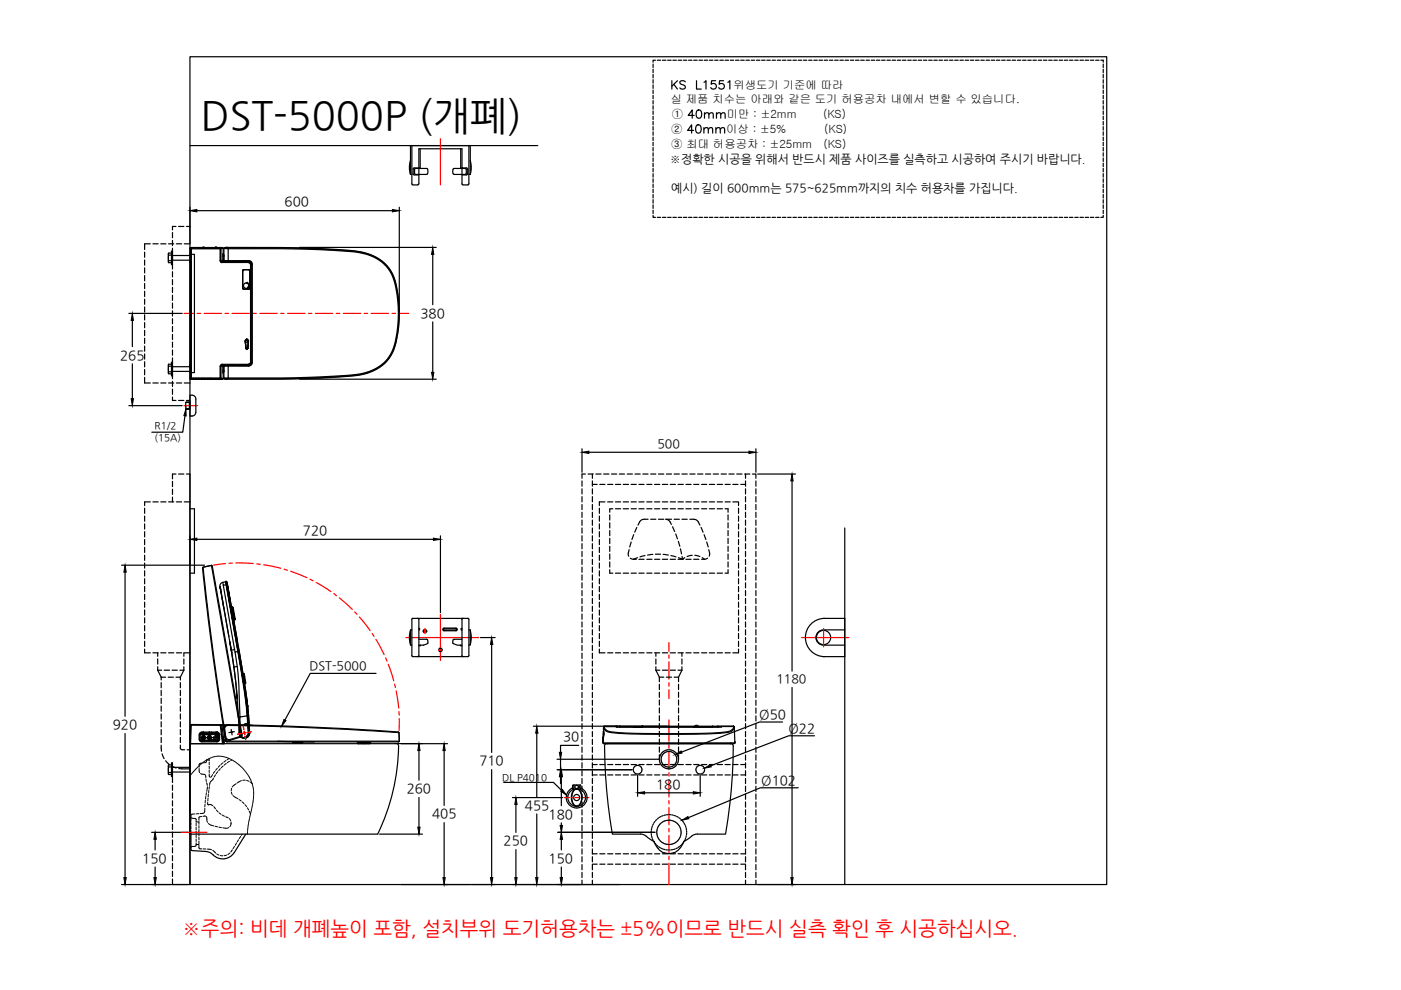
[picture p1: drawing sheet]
<svg xmlns="http://www.w3.org/2000/svg" width="297mm" height="210mm" viewBox="0 0 297 210" stroke-linecap="round" stroke-linejoin="round" font-family="sans-serif">
<defs><g id="words">
<text font-size="8.4" x="42.6" y="27.3">DST-5000P (개폐)</text>
<text font-size="4.2" fill="#f00" x="38.6" y="198.3">※주의: 비데 개폐높이 포함, 설치부위 도기허용차는 ±5%이므로 반드시 실측 확인 후 시공하십시오.</text>
<g font-size="2.8">
<text x="60.3" y="43.8">600</text>
<text x="89.1" y="67.4">380</text>
<text x="25.5" y="76.2">265</text>
<text x="64.2" y="113.4">720</text>
<text x="23.9" y="154.6">920</text>
<text x="161" y="152.5">Ø50</text>
<text x="167.2" y="155.4">Ø22</text>
<text x="119.4" y="157.1">30</text>
<text x="101.6" y="162.3">710</text>
<text x="139.1" y="167.2">180</text>
<text x="161.4" y="166.4">Ø102</text>
<text x="86.2" y="168.2">260</text>
<text x="91.6" y="173.5">405</text>
<text x="111.3" y="171.7">455</text>
<text x="116.3" y="173.6">180</text>
<text x="106.8" y="179.2">250</text>
<text x="30.2" y="182.9">150</text>
<text x="116.3" y="182.9">150</text>
</g>
<g font-size="2.6">
<text x="139.4" y="95">500</text>
<text x="65.6" y="142.1">DST-5000</text>
<text x="164.6" y="144.9">1180</text>
</g>
<g font-size="2.5">
<text x="142" y="34.6">※정확한 시공을 위해서 반드시 제품 사이즈를 실측하고 시공하여 주시기 바랍니다.</text>
<text x="142.3" y="40.7">예시) 길이 600mm는 575~625mm까지의 치수 허용차를 가집니다.</text>
</g>
<g font-size="2.4">
<text x="142.2" y="21.9">실 제품 치수는 아래와 같은 도기 허용공차 내에서 변할 수 있습니다.</text>
<text x="155.5" y="18.9">위생도기 기준에 따라</text>
<text x="142.3" y="28.2">②</text>
<text x="142.4" y="25.1">①</text>
<text x="154" y="28.2">이상 : ±5%</text>
<text x="154.1" y="25.1">미만 : ±2mm</text>
<text x="174.5" y="25.1">(KS)</text>
<text x="174.7" y="28.2">(KS)</text>
<text x="142.3" y="31.4">③ 최대 허용공차 : ±25mm</text>
<text x="174.6" y="31.4">(KS)</text>
</g>
<g font-size="2.1">
<text x="32.8" y="93.5">(15A)</text>
<text x="32.8" y="90.9">R1/2</text>
<text x="106.5" y="165.5">DL P4010</text>
</g>
</g></defs>
<!-- layer: 0 -->
<g fill="none" stroke="#000" stroke-width=".25">
<path d="M40.3 43.9v7.7M41.7 44.7h41.5M84.7 43.9v22.2M39.2 88.2l-.5 3.4h-6.5M40.3 154.7v17.7M140.1 159.9l-.1 .2M140.2 159.8l-.1 .1M140.3 159.6v.1M140.5 159.5l-.1 .1M140.7 159.3l-.1 .1M140.8 159.7l-.3 .3M140.9 159.2l-.1 .1"/>
<path d="M140.9 159.6l-.1 .1M141.1 159.1l-.2 .1M141.1 159.5l-.1 .1M141.3 159l-.2 .1M141.3 159.4l-.1 .1M141.5 159h-.2M141.6 159h.1M141.6 159.3l-.2 .1M141.8 159.3h-.2M141.8 159h.1M141.8 159.3h.2M142 159h.1"/>
<path d="M142.1 159.3l.1 .1M142.2 159h.2M142.3 159.4h.1M142.4 159.1h.2M142.5 159.5h.1M142.6 159.1l.2 .1M142.7 159.6h.1M142.8 159.2l.2 .1M142.9 159.7l.1 .1M143 159.3l.1 .2M143 159.8l.1 .2M143.2 159.5l.1 .1"/>
<path d="M143.3 159.6l.1 .2M143.5 159.8l.1 .1M134.3 163.2v.2M134.3 163v.1M134.3 163.4v.2M134.4 162.8l-.1 .1M134.4 163.6l.1 .2M134.5 163.8l.1 .1M134.7 162.4l-.3 .3M134.7 164h.1M134.9 164.1h.1M134.9 162.3l-.2 .1"/>
<path d="M135.1 162.3h-.2M135.1 164.1h.1M135.1 162.3h.2M135.4 162.3h.1M135.5 164.1h-.2M135.6 162.4h.1M135.7 164h-.2M135.8 162.5l.1 .1M135.8 176.8l.6 .2 .6 .3M135.8 163.9l-.1 .1M135.9 162.7l.1 .1M136 163.7l-.1 .1"/>
<path d="M136 162.8l.1 .2M136.1 163.5l-.1 .1M136.1 163.3v.1M136.1 163.1v.1M139.2 176.6l.1 .1M139.2 176.4v.1M139.3 176.2l-.1 .1M139.3 176.8v.2M139.3 177l.1 .2M139.3 175.9v.2M139.4 175.7l-.1 .2M139.4 177.3v.1"/>
<path d="M139.4 175.5v.1M139.4 177.5l.1 .1M139.5 175.3v.1M139.5 177.7l.1 .1M139.7 175.1l-.1 .1M139.7 177.8v.2M139.8 174.9l-.1 .2M139.8 178l.1 .1M139.8 161v.1M139.8 160.8v.1M139.8 161.2v.2M139.9 161.4v.2"/>
<path d="M139.9 160.6l-.1 .1M139.9 160.3v.2M139.9 161.6l.1 .2M139.9 174.8l-.1 .1M139.9 178.2l.1 .1M140 161.8l.1 .2M140 160.2l-.1 .1M140.1 174.6l-.2 .1M140.1 178.4l.1 .1M140.1 162l.1 .2M140.2 161.1v.2M140.2 160.9v.1"/>
<path d="M140.2 161.3v.2M140.2 160.7v.1M140.2 162.2l.1 .1M140.2 174.5h-.1M140.2 178.5l.2 .1M140.3 160.5l-.1 .1M140.3 161.5v.2M140.3 160.2v.2M140.3 161.7l.1 .2M140.4 162.4l.1 .1M140.4 174.3l-.1 .1M140.4 178.6l.2 .1"/>
<path d="M140.5 160l-.1 .2M140.5 161.9l.1 .2M140.5 162.5l.1 .1M140.6 162.1l.1 .1M140.6 174.2l-.1 .1M140.6 178.7l.2 .1M140.7 162.7l.1 .1M140.8 162.2l.1 .2M140.8 174.1l-.1 .1M140.8 178.8l.2 .1M140.9 162.8h.1M140.9 162.4l.2 .1"/>
<path d="M141 174l-.1 .1M141 178.9l.2 .1M141.1 162.9h.1M141.1 162.5h.2M141.2 174h-.1M141.2 179h.2M141.3 162.9l.1 .1M141.3 162.6h.2M141.4 173.9l-.1 .1M141.4 179h.2M141.5 163h.2M141.6 162.6h.1"/>
<path d="M141.7 173.9h-.2M141.7 179.1h.1M141.7 163h.2M141.7 173.9h.2M141.8 162.6l.1 .1M142 173.9h.1M142 179l-.1 .1M142.1 163h-.1M142.1 162.6h-.1M142.2 173.9l.1 .1M142.3 179h-.2M142.3 162.9l-.1 .1"/>
<path d="M142.4 162.5l-.2 .1M142.4 174h.1M142.5 179h-.2M142.5 162.9h-.1M142.6 162.5h-.2M142.6 174l.1 .1M142.7 178.9l-.1 .1M142.7 162.8l-.1 .1M142.8 162.4h-.2M142.8 174.1l.2 .1M142.9 178.8l-.1 .1M142.9 162.7l-.1 .1"/>
<path d="M142.9 162.2l-.1 .1M143 174.2l.1 .1M143.1 162.1l-.1 .1M143.1 162.6l-.1 .1M143.1 178.7l-.1 .1M143.2 160v.1M143.2 174.3l.1 .1M143.2 161.9l-.1 .1M143.2 162.4l-.1 .1M143.3 160.2l.1 .1M143.3 178.6l-.1 .1M143.3 161.7l-.1 .1"/>
<path d="M143.4 160.4v.2M143.4 161.5v.1M143.4 174.4l.1 .1M143.4 162.2l-.1 .2M143.4 160.6l.1 .2M143.5 161.3l-.1 .1M143.5 178.5h-.1M143.5 160.8v.2M143.5 161v.2M143.5 162.1l-.1 .1M143.6 174.6l.1 .1M143.6 160l.1 .1"/>
<path d="M143.6 161.9v.1M143.6 178.3l-.1 .1M143.7 160.2v.1M143.7 174.7l.1 .1M143.7 161.7v.1M143.8 160.4v.2M143.8 161.5v.1M143.8 178.2l-.1 .1M143.8 161.3v.1M143.8 160.6v.2M143.8 160.8l.1 .2M143.8 161v.2"/>
<path d="M143.9 174.9v.1M143.9 178l-.1 .1M144 175.1l.1 .1M144.1 177.8l-.2 .1M144.1 175.3l.1 .1M144.1 177.6v.1M144.2 175.5v.1M144.2 177.4v.1M144.3 175.7v.1M144.3 177.2v.1M144.3 175.9l.1 .1M144.3 177v.1"/>
<path d="M144.4 176.1v.2M144.4 176.3v.2M144.4 176.7v.2M144.4 176.5v.2M147.5 163.2l.1 .2M147.6 163l-.1 .1M147.6 163.4v.2M147.7 162.8l-.1 .1M147.7 163.6v.2M147.8 162.6l-.1 .1M147.8 163.8l.1 .1M147.9 176.8l-.7 .2-.6 .3"/>
<path d="M147.9 162.4l-.1 .1M147.9 164h.2M148.1 164.1h.2M148.1 162.3l-.1 .1M148.4 162.3h-.2M148.4 164.1h.1M148.4 162.3h.2M148.6 162.3h.2M148.7 164.1h-.1M148.9 162.4h.1M148.9 164h-.1M149 162.5l.2 .1"/>
<path d="M149.1 163.9l-.1 .1M149.2 162.7l.1 .1M149.2 163.7v.1M149.3 162.8l.1 .2M149.3 163.5v.1M149.4 163.1v.1M149.4 163.3v.1"/>
</g>
<path d="M40.3 44.7l1.4-.3v.5zM83.2 44.4l1.5 .3-1.5 .2zM39.4 86.7l.1 1.5-.5-.1z" fill="#000" stroke="#000" stroke-width=".21"/>
<!-- layer: 4 -->
<g fill="none" stroke="#000" stroke-width=".25">
<path d="M87 34l-.2 1.5 .2 1.5M87.3 39l.2 .2M87.3 37h-.3v-6.1h12.7v6.1M87.3 30.9v8.1M87.5 39.2h1.1M87.6 36.8l.2 .3M87.6 35.8v1.1M87.8 37.1h1M88.1 37h2.4M88.6 39.2l.2-.2v-7.5h9.2v7.5l.2 .2M89.1 31.5v4.1h-1.3l-.2 .2M90.4 35.7l.3 .2"/>
<path d="M90.5 35.7l-2.6 .1v.9l.2 .3M90.6 35.9l.1 .7-.3 .4M96.1 35.9l-.1 .7 .3 .4M96.1 35.9l.2-.2h2.3l.2 .2 .1 .9-.3 .2M96.3 37h2.3M97.7 31.5v4.1h1.2l.2 .2M98 37.1h.9M98.2 39.2h1M99.1 36.8l-.2 .3M99.2 35.8v1.1M99.4 30.9v8.1l-.2 .2M99.4 37h.3"/>
<path d="M99.7 34l.2 1.5-.2 1.5M40.7 79h.1M39.4 85.3v1.4M40.1 85.2v1.6M40.2 86.8l-.8-.1 .9 .1M40.2 85.2l-.8 .1 .9-.1M40.3 83.8a.95 .95 0 0 1 1.2 .8v2.8a.92 .92 0 0 1-1.2 .8zM40.3 85.3v1.4M40.7 88.2h.1M87 133.7l-.2 1.5 .2 1.4M87.3 139l.2 .2M87.3 131.3v7.7"/>
<path d="M87.3 133.5h-.3v3.3h.3M87.5 131.1l-.2 .2M87.5 139.2h11.7M87.5 131.1h11.7M88.6 131.1l.2 .2M88.8 139l-.2 .2M88.8 133.3h.2v.2h-.2M88.8 131.3v7.7M88.8 135.5h1.7M89.2 136.8v.1h-.4M90.4 135.5l.3 .2v.6M90.6 136.5l-.8 .3h-1"/>
<path d="M90.7 136.3l-.1 .1M94.2 133.3l-.2 .2 .2 .1M94.2 133.2l-.3 .3 .3 .2M94.2 133.3h2.5l.1 .2-.1 .1M94.2 133.2h2.5l.3 .3-.3 .2h-2.5M94.2 133.6h2.5M96.1 136.5l.9 .3h1M97.6 136.8v.1h.4M97.9 139l.3 .2M98 135.5l-1.8 .1-.2 .5 .1 .3M98 133.3h-.2v.2h.2M98 131.3v7.7"/>
<path d="M98.2 131.1l-.3 .2M99.2 131.1l.2 .2M99.4 139l-.2 .2M99.4 133.5h.3v3.3h-.3M99.4 131.3v7.7M99.7 133.7l.2 1.5-.2 1.4M174.6 131.1h4.5v8.1h-4.5M174.8 131.1a4.1 4.1 0 0 0-4 4.1 4.1 4.1 0 0 0 4 4M179.1 133.5h-4.5a1.62 1.62 0 0 0-1.6 1.7 1.62 1.62 0 0 0 1.6 1.6h4.5M121.4 167.1a2.21 2.21 0 0 0-.9 3.4 2.21 2.21 0 0 0 3.5 0 2.21 2.21 0 0 0-.8-3.4M121.4 166.5l.3 .4-.3 .3M121.5 167.3v.1"/>
<path d="M121.5 167.3h.1M121.6 167.3v.1M121.7 167.6a.83 .83 0 0 1 .9-.2 .83 .83 0 0 1 .5 .7 2.29 2.29 0 0 1-.6 2.8 1.24 1.24 0 0 1-1.2-1.4v-1.1zM122.3 167.2a1.92 1.92 0 0 0-1.1 2.5 1.36 1.36 0 0 0 1.1 1.3M122.3 167.2a1.87 1.87 0 0 0-1.9 1.9 1.87 1.87 0 0 0 1.9 1.9M122.3 167.2a1.87 1.87 0 0 1 1.8 1.9 1.87 1.87 0 0 1-1.8 1.9M122.3 167.2a1.92 1.92 0 0 1 1 2.5 1.36 1.36 0 0 1-1 1.3M122.9 167.3l.2 .1M123 167.3v.1M123 166.4l.2 .5-.2 .4M123.1 166.4h-1.6l-.1 .5 .1 .4M123.1 166.5l-.3 .4 .3 .3"/>
<circle cx="90.1" cy="133.8" r=".37"/>
<circle cx="90.1" cy="133.8" r=".18"/>
<circle cx="93.4" cy="137.8" r=".37"/>
<circle cx="93.4" cy="137.8" r=".18"/>
<circle cx="174.6" cy="135.2" r="1.51"/>
<circle cx="122.3" cy="169.1" r=".65"/>
<circle cx="122.3" cy="166.9" r=".36"/>
</g>
<!-- layer: 1 -->
<path d="M93.4 29.4v9.8M86 135.2h15.5M89.7 133.8h.8M90.1 133.3v1M93 137.8h.8M93.4 130.2v9.8M170 135.2h10M174.6 133.3v3.9" fill="none" stroke="#f00" stroke-width=".25"/>
<!-- layer: 6 -->
<path d="M114 30.9h-73.7v156.6h138.8v-75.6" fill="none" stroke="#000" stroke-width=".25"/>
<!-- layer: 1 -->
<g fill="none" stroke="#000" stroke-width=".25">
<path d="M40.3 55.1v.6zM40.3 52.6v27.7M40.3 52.6l.1 .2M40.4 52.5l-.1 .1M40.4 52.8h6.5M40.4 52.5h6.8M40.4 52.8v27.3M40.4 52.5l.1 .1M40.5 52.6l-.1 .1M40.5 52.6v27.7l-.1-.2M40.5 52.6h6.2M42.2 52.5l.6 .1"/>
<path d="M42.2 52.5h.6M42.2 52.5h.1M43 52.5h.1M43.2 52.5h.1M43.2 52.5v.1M45.7 52.5h.7M45.7 52.5h.1M45.7 52.5v.1M45.9 52.5h.1M46.6 52.5h-4.2M46.6 52.5l-.6 .1M46.6 52.5h.1"/>
<path d="M46.7 52.6l.1 .1M46.7 52.6v2.7M46.7 55.3l.1 .3 .3 .1M46.7 55.3h.2M46.9 55.3l.2 .2M46.9 52.8v2.5M47.1 55.5v.2M47.2 52.5l.1 .1M47.2 52.5l-.5 .1M47.2 55.2l.2 .2M47.2 54.3v.9M47.2 55.2l-.3 .1"/>
<path d="M47.2 54.3h.3M47.2 55.2h.3M47.3 53.9h.1M47.3 53.8l.2 .3M47.3 53.9l-.1 .4M47.3 52.6v1.3M47.3 52.6l-.4 .2M47.4 55.4h4.1M47.4 55.4l-.3 .1M47.5 54.1l-.1 1.3M47.5 55.3h.9M47.5 52.7h.9"/>
<path d="M47.5 52.7v2.6M47.6 52.5h.1M47.6 52.5l.8 .1M47.9 52.5h.1M47.9 52.5h.2M47.9 52.5h-.3M48.1 52.5l-.6 .2M48.1 52.5h11.4a142.4 142.4 0 0 1 17 .9 8.8 8.8 0 0 1 7.6 7.4 24.7 24.7 0 0 1 .6 5.6M48.3 52.6l.1 .1M48.4 52.6h11.2a125.3 125.3 0 0 1 17.6 1 8.4 8.4 0 0 1 6.8 7.2 21.8 21.8 0 0 1 .6 5.6h-.1M48.4 55.3h.1M48.4 55.3h4.3a.69 .69 0 0 1 .7 .7"/>
<path d="M48.4 52.7h11.2a142.6 142.6 0 0 1 16.7 .9 8.5 8.5 0 0 1 7.6 7.3l.4 2.7 .2 2.8M48.4 52.7v2.6M48.4 55.3h4.3M48.8 55.5h.1M49.3 55.5h-.6M49.5 55.5h.1h-.9M51.4 55.5h.9zM51.5 55.4h.1M51.5 55.3v.1M51.5 55.4h.2M51.5 57.4l.2-.2-.3 .2M51.5 57.3l1.3-.1 .2 .1v3.8l-.2 .2h-1.1l-.2-.1z"/>
<path d="M51.5 55.3h.1M51.6 57.2h1.2l.2 .2v3.6l-.2 .3-1.3-.1zM51.7 55.4h.3M51.7 55.4h.1M51.7 55.3h.1M51.9 55.3h.1M52 55.4h.1M52 55.4h.2M52.1 55.3h.1M52.1 55.3l.1 .1M52.2 55.3v.1M52.2 55.4h.8"/>
<path d="M52.2 60l.3 .1a.58 .58 0 0 0-.9 .5 .58 .58 0 0 0 .9 .5M52.6 55.5h-5.6M52.6 55.5l.1 .1M52.6 55.6l-5.5 .1M52.7 55.7l.3 .1 .1 .3M52.7 55.5a.58 .58 0 0 1 .5 .6M52.7 55.3a.72 .72 0 0 1 .8 .7M52.7 55.3h.1M53 57.4l-.3-.2 .3 .2M53.1 55.5h-.4M53.1 56.1h.1M53.1 56.1v20.7"/>
<path d="M53.2 56.1v20.7M53.4 56.1h-.2M53.5 56l-.1 20.9M53.5 56v20.9M40.3 77.3v.5zM40.4 66.5h.1M46.7 77.6v2.7l.1-.2M46.7 77.6h.2M46.9 77.6l.3 .1M46.9 77.6v2.5M47 77.4h5.6M47.1 77.2h5.5"/>
<path d="M47.1 77.2v.2M47.1 77.2l-.3 .2-.1 .2M47.1 77.4l-.2 .2M47.1 77.4l.3 .1M47.2 78.6l.1 .4 .2-.2M47.2 77.7v.9M47.2 78.6h.3M47.2 77.7h.3M47.3 79.1v1.2M47.4 77.5l-.2 .2M47.4 77.5l.1 1.3M47.5 78.8l-.2 .3"/>
<path d="M48.4 77.6l-.8-.1v.2M48.4 77.6h-.9v2.6M48.4 77.6v2.5M48.4 77.6h4.3M48.6 77.4h.9zM50.8 77.5h.1M51.4 61l.3 .3M51.5 61.1l.2 .2M52 72.4h.1M52 72.4l.1 1.4 .2 .2M52 72.4a.34 .34 0 0 1 .3-.4 .34 .34 0 0 1 .4 .4M52 72.4l.2 1.4"/>
<path d="M52.1 73.8h.1M52.1 73.8a.19 .19 0 0 0 .2 .2 .19 .19 0 0 0 .2-.2M52.3 72h.1M52.3 72l-.3 .4M52.3 74h.1M52.4 72h.1M52.4 72l.3 .4-.2 1.4M52.4 72l.3 .4M52.5 60.1l.3 .5-.3 .5 .3-.5-.3-.5M52.5 60.1h.1M52.5 61.1h.1M52.5 73.8h.1"/>
<path d="M52.7 77.4l.3 .1M52.7 72.4h.1M52.7 72.4l-.2 1.4M52.7 77.2l-.1 .2M52.7 77.5v.1M52.8 77.4l-2 .1M52.8 77.5h-5.4M53 61.1l-.3 .2M53.1 76.8l-.1 .3-.3 .1M53.1 76.8h.1M53.2 76.8a.58 .58 0 0 1-.5 .6M53.2 76.8h.2"/>
<path d="M53.4 66.4h.1M53.4 76.9h.1M53.4 76.9a.65 .65 0 0 1-.7 .6M53.5 76.9a.76 .76 0 0 1-.8 .7M84.5 66.4a18.6 18.6 0 0 1-1.8 8.9 9.6 9.6 0 0 1-7.7 4.2l-12.6 .6h-14M84.7 66.4a24.5 24.5 0 0 1-1.5 8.3 9.4 9.4 0 0 1-8.1 4.9l-12.7 .6-14.8 .1M84.7 66.4a19.1 19.1 0 0 1-1.8 9 9.7 9.7 0 0 1-7.8 4.3l-7.1 .5-5.7 .2h-14.2M40.3 80.3l.1 .1M40.4 80.1h6.5M40.4 80.4h6.8M40.4 80.4l.1-.1h6.2l.5 .1M40.4 80.1l-.1 .2"/>
<path d="M41 80.4h.5M41 80.4h5.6M41 80.4h.1M41.4 80.4h.1M41.5 80.4h.1M41.6 80.4h-.1M41.6 80.4h-.2M41.6 80.4h.1M41.6 80.4h.6M41.9 80.4h.4M42.1 80.4h.2M42.1 80.4h.1"/>
<path d="M42.2 80.4h.1M42.2 80.4h-.1M42.3 80.4h.4M42.3 80.4h-.1M42.3 80.4h.1M42.6 80.4h.1M42.6 80.4h.2M42.7 80.4h.1M42.7 80.4h.2M42.8 80.4h.1M42.9 80.4h.1M42.9 80.4h1.8"/>
<path d="M43.4 80.4h.2M43.4 80.4h.1M43.4 80.4h-.5M43.5 80.4h-.1M43.5 80.4h.1M43.6 80.4h-.2M43.6 80.4h.1M43.6 80.4h-.1M43.9 80.4h.1M44 80.4h.1M44.1 80.4h-.1M44.1 80.4h-.2"/>
<path d="M44.1 80.4h.1M44.1 80.4h.6M44.6 80.4h.1M44.6 80.4h.2M44.7 80.4h.1M44.7 80.4h-.1M44.8 80.4h1.2M44.8 80.4h-.1M44.8 80.4h.1M46.5 80.4h.1M46.5 80.4h-.5M46.6 80.4h-.6"/>
<path d="M46.9 80.1l.4 .2M47.3 80.3l-.1 .1M47.5 80.2l.1 .1M47.6 80.3l.5 .1M47.9 80.4h.1M48.4 80.1l-.1 .2M48.4 80.1l-.9 .1M40.3 113.6v6.1M41.7 114.3h50.2M44.8 119.9l6.4 36M44.8 119.9l.2 .1M93.4 113.6v16.3"/>
<path d="M43 120.3l1.8-.4zM45 120h.1M45 120l6.3 35.8M49.2 128.7h.1M49.2 128.7h-.1M49.2 128.7l.3 1.6M49.3 128.7l.1 .1 .5 2.4-.1 .2M49.3 128.7l.2 1.6M49.5 130.3l-.1 .1M49.5 130.3l.2 1M49.7 130.1l-.1 .2 .1 1.2M49.7 131.3l-.2 .1"/>
<path d="M49.7 131.3v.2M49.7 131.5h-.1M49.8 131.3h-.1M49.8 131.2l-.1 .1M40.4 153.8l-.1 3.9h.1M40.4 157.7h6.8M40.5 153.6l-.1 .1M40.5 153.6v.1M40.5 153.7h-.1M40.5 153.6l6.2 .1M40.5 153.8h6.2M40.5 153.8l-.1 3.9"/>
<path d="M42.3 156.4h4.1M42.4 156.7l.1 .3 .3 .1M42.4 155.8v.9M42.4 155.8h.1M42.4 156.7l.4 .4M42.4 156.9l.3 .1M42.5 155.3l3.5-.1a.58 .58 0 0 1 .6 .6v.9a.58 .58 0 0 1-.6 .6h-3.2a.58 .58 0 0 1-.6-.6v-.9zM42.5 157h.2M42.5 155.6h3.5M42.5 155.5h2.8M42.5 155.8h1.2M42.7 155.6h.1"/>
<path d="M42.7 155.6l-.3 .1M42.7 157h2.1M42.8 155.4l-.4 .4M42.8 155.4l-.3 .1-.1 .3M42.8 155.4h.1M42.8 157.1h3.2M42.8 155.4h3.2M42.9 156.7h.1M43 156.7a.32 .32 0 0 0 .4-.1 .32 .32 0 0 0 0-.4 .35 .35 0 0 1 0 .5 .35 .35 0 0 1-.5 0M43 156.7h.1M43 155.4h.1M43 157.1h.1"/>
<path d="M43.1 155.6l.1 .1v.1zM43.1 156.5l-.1 .2M43.1 156.3l.2 .1-.1 .1M43.1 156.3v.2M43.1 156.5h.1M43.1 156.2l-.2 .1v.4M43.1 156.2l-.1 .2 .1 .1M43.1 155.2v2M43.2 155.6h.1M43.2 155.4h.1M43.2 157.1h.1M43.3 156.1a.34 .34 0 0 0-.4 .1 .34 .34 0 0 0-.1 .4 .33 .33 0 0 1 0-.5 .33 .33 0 0 1 .4 0 .33 .33 0 0 1 .1 .5l-.1-.1"/>
<path d="M43.3 156.1l-.1 .4M43.3 156.1h.1M43.8 155.8h1.2M44.1 156.1l.2-.1a.3 .3 0 0 1 .3 .3 .3 .3 0 0 1-.2 .3 .22 .22 0 0 0 .1-.3 .22 .22 0 0 0-.3-.1 .22 .22 0 0 0-.1 .3l-.1-.2zM44.2 156.7v-.4l.2-.1-.1 .5M44.2 156.7h.1M44.3 156.7a.32 .32 0 0 0 .3-.1 .32 .32 0 0 0 .1-.4 .34 .34 0 0 1-.1 .5 .34 .34 0 0 1-.4 0M44.3 156.7h.1M44.4 155.2v2M44.4 155.6l.2 .2-.2 .1-.2-.1 .1-.2a.2 .2 0 0 0-.1 .3 .2 .2 0 0 0 .3 0 .2 .2 0 0 0 0-.3M44.5 156.1h.1M44.8 155.6h.1"/>
<path d="M44.8 157h.4M44.8 155.6h.4M44.9 155.6h.1M44.9 155.4h.1M44.9 157h.3M44.9 157.1h.1M45.2 155.6h.1M45.2 157.1h.1M45.2 157h.8M45.4 157h.1M45.4 155.5l-.1 .1M45.5 155.7h1.2"/>
<path d="M45.5 157.1h.1M45.6 155.6v1.5M45.7 155.4h.1M45.7 157.1h.1M45.7 157.1h.3M45.8 155.5l-.4 .1M45.8 155.4v.2M45.9 157.1h.1M45.9 155.4h.1M45.9 155.5v.3h.3M45.9 155.6a.21 .21 0 0 0 0 .3 .21 .21 0 0 0 .3 0M45.9 155.6h.1"/>
<path d="M46 155.5l.2 .2M46 155.4l.3 .4v1.1l-.3 .2M46 155.6h.1M46 157h-3.5M46 155.4l.4 .4M46 155.4h.1M46 157.1h.1M46.1 155.1v1.2M46.1 155.6h.1M46.2 155.7v.1M46.2 155.7h.1M46.2 156.7l-.2 .3"/>
<path d="M46.2 156h.1M46.2 156.7h.1M46.2 155.8h.1M46.2 155.9h.1M46.2 155.8v.9M46.4 156.7l-.4 .4M46.4 156.7h.1M46.4 155.8h.1M46.4 155.8v.9M46.4 156.7l-.1 .3-.3 .1M46.7 153.7v.1M46.7 153.7l.1 .1"/>
<path d="M46.7 153.7h.4M46.7 153.8l.5 3.9M46.8 153.8h-.1M46.9 153.8h.2M46.9 153.8l.4 3.9M47.1 153.7l-.1 .1M47.1 153.7l5.5 .1M47.1 153.8l.3 3.1M47.1 153.8h.8M47.2 157.7h.1M47.4 156.9h-.2l.2 .2h.4M47.4 156.9l.1 .4"/>
<path d="M47.4 156.9h.3M47.5 154.7l.3 2.3 .3 .3h36.4M47.5 157.3h-.2M47.5 157.3l.1 .4h-.3M47.6 154.6l-.1 .1M47.8 156.2h-.1M47.9 156.2a605.3 605.3 0 0 1-4.7-34.2l-.2-1.7-.1 .3 .6 5.2a527.5 527.5 0 0 0 4.4 30.8l.2 .2 .6 .2 2.4-.7M47.9 156.2a.75 .75 0 0 0 .9 .6M47.9 156.9l-.1 .1M47.9 157l.2 .1M48.1 157.1v.2M48.1 157.1h36.6"/>
<path d="M48.3 153.7v.1M48.4 153.8a659.6 659.6 0 0 1 34.4 1.4l1.8 .1-.2-.1-5.4-.4a549.6 549.6 0 0 0-31-1.1l-.4 .4-.1 .6M48.4 153.8a.76 .76 0 0 0-.8 .9l.3 2.3M48.8 156.8v.1M51 156.1l.1 .1M51.2 155.9l-.2 .2-2.2 .7M51.3 155.8l-.1 .1M51.3 155.8l-.2 .5M51.6 142.9l.4 2.1M51.6 142.9l.2 .1M51.6 142.9h.1M51.6 142.9l.2 .5"/>
<path d="M51.8 143h.1M51.8 143l.3 1.8-.1 .2M51.9 145h.1M52 145h-.1M52.7 153.7l-.5-.3-.4 .1-.1 .3M53.5 153.8h-2M58.8 157.2l7.8 .1M62.1 157.3v.1l1.7-.1M62.1 157.4l.1 .1h1.8l.1-.1-.1 .1M63.8 157.4l-.2 .1M63.8 157.4h.3M63.8 157.3l.4 .1-.1-.1"/>
<path d="M75.8 157.6l1.3 .1M75.8 157.3v.3M75.8 157.4h2.8M75.8 157.5l.1 .2M75.9 157.5l.1 .2M75.9 157.3v.3M75.9 157.7h2.5M76.9 157.3v.3h1.6M78.5 157.5l-.1 .2M78.6 157.4l-.1 .2M78.6 157.3v.1M84.5 157.3h.1"/>
<path d="M84.6 155.3l.1 1.8zM84.6 157.1l-.1 .2M127.9 157h.1M127.9 156.5v.7M127.9 157.5l.1 .2h27.7M127.9 157.5h27.9M127.9 156.5h.1M127.9 157l-.1 .2M127.9 156.4v.1M127.9 156.3h.1M127.9 156.3v.1M127.9 155.1l-.1 2.3"/>
<path d="M127.9 155v1.9M127.9 154.5h.1M128 154.2v.2a3.7 3.7 0 0 1-.1 2.4v.7M128 154.1v.1M128 154.1h.1M128.1 154a.88 .88 0 0 0 .9 1.2l1.4 .2a202.8 202.8 0 0 0 21.5 .1l3.1-.4a.93 .93 0 0 0 .7-.9M128.1 154l-.1 .1M128.1 154h2.6h-2.6M128.1 154a1.68 1.68 0 0 0 2 1.2 167.2 167.2 0 0 0 20.6 .2l3.2-.2 1-.3a.95 .95 0 0 0 .6-.9M128.1 154h2.5M128.1 154h.1M128.1 154h19.1"/>
<path d="M130.6 154h.4M130.6 154l.1 .1M130.6 154l.3 .1M130.6 154.1h.1M130.7 154.1h21.6M130.7 154.1h.1M130.9 154.1h.1M131 154l-.1 .1M131 154.1h-.1M131 154.1h.4M131 154v.1M131.4 154.1h.1"/>
<path d="M131.4 154.1h20.9M134.2 154.1h.2zM134.4 154.1h-.1h1.9M134.4 154.1h1.5M134.4 154.1h1.8M135.9 154.1h.3M136.2 154.1h.1M141.8 154.1h.1M147.1 154.1h.1M147.1 154.1l.6-.3 .5 .3M147.2 154.1h-.2M147.2 154.1h1"/>
<path d="M147.2 154.1h-.3h4.2M148.1 154h7.4M148.2 154.1h.1M148.2 154.1h2.9M150.8 154.1h.3M151.1 154.1h.1M152.2 154.1h.1M152.3 154.1h.1M152.6 154l.1 .1M153 154l-.8 .1M153 154.1h.1M153 154v.1"/>
<path d="M153 154l-.1 .1M153 154.1h-.7M153 154h2.5M155.5 154l.1 .1M155.5 154h.1M155.5 154h-2.5M155.5 154l.2 .2M155.7 154.2l.1 3.3M155.8 157.5l-.1 .2M155.8 157.5h.1"/>
<circle cx="52.3" cy="72.3" r=".24"/>
<circle cx="43.1" cy="155.7" r=".14"/>
<circle cx="43.1" cy="156.4" r=".1"/>
<circle cx="43.1" cy="155.7" r=".2"/>
<circle cx="43.1" cy="156.4" r=".43"/>
<circle cx="44.4" cy="156.4" r=".14"/>
<circle cx="44.4" cy="155.7" r=".14"/>
<circle cx="44.4" cy="156.4" r=".1"/>
<circle cx="44.4" cy="156.4" r=".43"/>
<circle cx="44.4" cy="155.7" r=".12"/>
<circle cx="45.6" cy="156.4" r=".37"/>
<circle cx="46.1" cy="155.7" r=".1"/>
</g>
<path d="M40.3 114.3l1.4-.2v.5zM91.9 114.1l1.5 .2-1.5 .3z" fill="#000" stroke="#000" stroke-width=".21"/>
<!-- layer: 3 -->
<g fill="none" stroke="#000" stroke-width=".25">
<path d="M138.5 13.6v.7M138.5 14.7v.7M138.5 15.8v.7M138.5 16.9v.7M138.5 18v.7M138.5 19.1v.7M139 12.8h-.5v.4M139.4 12.8h.7M140.5 12.8h.7M141.6 12.8h.7M142.7 12.8h.7M143.8 12.8h.7"/>
<path d="M144.9 12.8h.7M146 12.8h.7M147.1 12.8h.7M148.2 12.8h.7M149.3 12.8h.7M150.4 12.8h.7M151.5 12.8h.7M152.6 12.8h.8M153.7 12.8h.8M154.8 12.8h.8M155.9 12.8h.8M157 12.8h.8"/>
<path d="M158.2 12.8h.7M159.3 12.8h.7M160.4 12.8h.7M161.5 12.8h.7M162.6 12.8h.7M163.7 12.8h.7M164.8 12.8h.7M165.9 12.8h.7M167 12.8h.7M168.1 12.8h.8M169.2 12.8h.8M170.3 12.8h.8"/>
<path d="M171.4 12.8h.8M172.5 12.8h.8M173.6 12.8h.8M174.7 12.8h.8M175.9 12.8h.7M177 12.8h.7M178.1 12.8h.7M179.2 12.8h.7M180.3 12.8h.7M181.4 12.8h.7M182.5 12.8h.7M183.6 12.8h.7"/>
<path d="M184.7 12.8h.8M185.8 12.8h.8M186.9 12.8h.8M188 12.8h.8M189.1 12.8h.8M190.2 12.8h.8M191.3 12.8h.8M192.5 12.8h.7M193.6 12.8h.7M194.7 12.8h.7M195.8 12.8h.7M196.9 12.8h.7"/>
<path d="M198 12.8h.7M199.1 12.8h.7M200.2 12.8h.7M201.3 12.8h.7M202.4 12.8h.8M203.5 12.8h.8M204.6 12.8h.8M205.7 12.8h.8M206.8 12.8h.8M208 12.8h.7M209.1 12.8h.7M210.2 12.8h.7"/>
<path d="M211.3 12.8h.7M212.4 12.8h.7M213.5 12.8h.7M214.6 12.8h.7M215.7 12.8h.7M216.8 12.8h.7M217.9 12.8h.7M219 12.8h.7M220.1 12.8h.7M221.2 12.8h.8M222.3 12.8h.8M223.4 12.8h.8"/>
<path d="M224.6 12.8h.7M225.7 12.8h.7M226.8 12.8h.7M227.9 12.8h.7M229 12.8h.7M230.1 12.8h.7M231.2 12.8h.7M232.3 12.8h.7M233.4 12.8h.5v.4M233.9 13.6v.7M233.9 14.7v.7M233.9 15.8v.7"/>
<path d="M233.9 16.9v.7M233.9 18v.7M233.9 19.1v.7M40.3 30.9v-18.9h194.3v175.5h-55.5M138.5 20.2v.7M138.5 21.3v.8M138.5 22.4v.8M138.5 23.5v.8M138.5 24.6v.8M138.5 25.7v.8M138.5 26.8v.8M138.5 27.9v.8"/>
<path d="M138.5 29.1v.7M138.5 30.2v.7M138.5 31.3v.7M138.5 32.4v.7M138.5 33.5v.7M138.5 34.6v.7M138.5 35.7v.7M138.5 36.8v.8M138.5 37.9v.8M138.5 39v.8M233.9 20.2v.7M233.9 21.3v.8"/>
<path d="M233.9 22.4v.8M233.9 23.5v.8M233.9 24.6v.8M233.9 25.7v.8M233.9 26.8v.8M233.9 27.9v.8M233.9 29.1v.7M233.9 30.2v.7M233.9 31.3v.7M233.9 32.4v.7M233.9 33.5v.7M233.9 34.6v.7"/>
<path d="M233.9 35.7v.7M233.9 36.8v.8M233.9 37.9v.8M233.9 39v.8M30.7 53.5v1.1M30.7 55.1v1.1M30.7 56.8v1.1M30.7 58.4v1.1M31.9 51.7h-1.2v1.2M32.4 51.7h1.1M34.1 51.7h1.1M35.7 51.7h1.1"/>
<path d="M36.6 49.3v1.1M36.6 51v1.1M36.6 52.6v1.1M36.6 54.3v1.1M36.6 56v1.1M36.6 57.6v1.1M36.6 59.3v1.1M37.3 48h-.7v.8M37.4 51.7h1.1M37.9 48h1.1M39.1 51.7h1.2M39.5 48h.8"/>
<path d="M40.3 53.9h.9v25.1h-.9M63.5 52.5h29M91.8 53.9v10.7M138.5 45.7v.4h.5M138.5 40.1v.8M138.5 41.2v.8M138.5 42.3v.8M138.5 43.4v.8M138.5 44.6v.7M139.4 46.1h.7M140.5 46.1h.7M141.6 46.1h.7"/>
<path d="M142.7 46.1h.7M143.8 46.1h.7M144.9 46.1h.7M146 46.1h.7M147.1 46.1h.7M148.2 46.1h.7M149.3 46.1h.7M150.4 46.1h.7M151.5 46.1h.7M152.6 46.1h.8M153.7 46.1h.8M154.8 46.1h.8"/>
<path d="M155.9 46.1h.8M157 46.1h.8M158.2 46.1h.7M159.3 46.1h.7M160.4 46.1h.7M161.5 46.1h.7M162.6 46.1h.7M163.7 46.1h.7M164.8 46.1h.7M165.9 46.1h.7M167 46.1h.7M168.1 46.1h.8"/>
<path d="M169.2 46.1h.8M170.3 46.1h.8M171.4 46.1h.8M172.5 46.1h.8M173.6 46.1h.8M174.7 46.1h.8M175.9 46.1h.7M177 46.1h.7M178.1 46.1h.7M179.2 46.1h.7M180.3 46.1h.7M181.4 46.1h.7"/>
<path d="M182.5 46.1h.7M183.6 46.1h.7M184.7 46.1h.8M185.8 46.1h.8M186.9 46.1h.8M188 46.1h.8M189.1 46.1h.8M190.2 46.1h.8M191.3 46.1h.8M192.5 46.1h.7M193.6 46.1h.7M194.7 46.1h.7"/>
<path d="M195.8 46.1h.7M196.9 46.1h.7M198 46.1h.7M199.1 46.1h.7M200.2 46.1h.7M201.3 46.1h.7M202.4 46.1h.8M203.5 46.1h.8M204.6 46.1h.8M205.7 46.1h.8M206.8 46.1h.8M208 46.1h.7"/>
<path d="M209.1 46.1h.7M210.2 46.1h.7M211.3 46.1h.7M212.4 46.1h.7M213.5 46.1h.7M214.6 46.1h.7M215.7 46.1h.7M216.8 46.1h.7M217.9 46.1h.7M219 46.1h.7M220.1 46.1h.7M221.2 46.1h.8"/>
<path d="M222.3 46.1h.8M223.4 46.1h.8M224.6 46.1h.7M225.7 46.1h.7M226.8 46.1h.7M227.9 46.1h.7M229 46.1h.7M230.1 46.1h.7M231.2 46.1h.7M232.3 46.1h.7M233.9 45.7v.4h-.5M233.9 40.1v.8"/>
<path d="M233.9 41.2v.8M233.9 42.3v.8M233.9 43.4v.8M233.9 44.6v.7M27.3 66.4h11.3M28.1 67.9v5.6M28.1 77.1v7.4M30.7 60.1v1.1M30.7 61.8v1.1M30.7 63.4v1.1M30.7 65.1v1.1M30.7 66.7v1.1"/>
<path d="M30.7 68.4v1.1M30.7 70v1.2M30.7 71.7v1.1M30.7 73.4v1.1M30.7 75v1.1M30.7 76.7v1.1M30.7 78.3v1.2M36.6 60.9v1.1M36.6 62.6v1.1M36.6 64.2v1.1M36.6 65.9v1.1M36.6 67.6v1.1"/>
<path d="M36.6 69.2v1.1M36.6 70.9v1.1M36.6 72.5v1.1M36.6 74.2v1.1M36.6 75.9v1.1M36.6 77.5v1.1M36.6 79.2v1.1M91.8 68.2v10.7M27.3 86h11.3M30.7 80v1.2h1.2M32.4 81.2h1.1M34.1 81.2h1.1"/>
<path d="M35.7 81.2h1.1M36.6 80.8v1.1M36.6 82.5v1.1M36.6 84.2v.7h.7M37.4 81.2h1.1M37.9 84.9h1.1M39.1 81.2h1.2M39.5 84.9h.8M63.5 80.4h29M123.4 95.2v4.9M124.9 95.9h33.9M160.3 95.2v4.9"/>
<path d="M25.8 119.8h17.6M30.7 107.7v1.1M30.7 109.4v1.1M30.7 111.1v1.1M30.7 112.7v1.1M30.7 114.4v1.1M30.7 116v1.1M30.7 117.7v1.1M30.7 119.4v1.1M31.9 106.4h-1.2v.8M32.4 106.4h1.1M34.1 106.4h1.1"/>
<path d="M35.7 106.4h1.1M36.6 102.1v1.1M36.6 103.7v1.1M36.6 105.4v1M37.3 100.5h-.7v1M37.4 106.4h1.1M37.9 100.5h1.1M39.1 106.4h1.2M39.5 100.5h.8v87h-14.5M40.3 107.9h.9v13.6h-.9M123.4 102v1.1M123.4 103.6v1.1"/>
<path d="M123.4 105.3v1.1M123.4 107v1.1M123.4 108.6v1.1M123.4 110.3v1.1M123.4 111.9v1.1M123.4 113.6v1.1M123.4 115.3v1.1M123.4 116.9v1.1M123.4 118.6v1.1M124.1 100.5h-.7v.9M124.7 100.5h1.1M125.6 100.5v.9"/>
<path d="M125.6 102v1.1M125.6 103.6v1.1M125.6 105.3v1.1M125.6 107v1.1M125.6 108.6v1.1M125.6 110.3v1.1M125.6 111.9v1.1M125.6 113.6v1.1M125.6 115.3v1.1M125.6 116.9v1.1M125.6 118.6v1.1M125.6 102.7h1"/>
<path d="M126.3 100.5h1.1M127.1 107.7v1.1M127.1 109.4v1.1M127.1 111.1v1.1M127.1 112.7v1.1M127.1 114.4v1.1M127.1 116v1.1M127.1 117.7v1.1M127.1 119.4v1.1M127.2 102.7h1.1M128 100.5h1.1M128.3 106.4h-1.2v.8"/>
<path d="M128.8 106.4h1.1M128.8 102.7h1.1M129.3 109.2v1.1M129.3 110.8v1.1M129.3 112.5v1.1M129.3 114.1v1.2M129.3 115.8v1.1M129.3 117.5v1.1M129.3 119.1v1.1M129.7 100.5h1.1M129.9 107.9h-.6v.7M130.5 107.9h1.1"/>
<path d="M130.5 106.4h1.1M130.5 102.7h1.1M131.3 100.5h1.1M132.1 107.9h1.2M132.1 106.4h1.2M132.1 102.7h1.2M133 100.5h1.1M133.4 116.5l-.2 .9 .1 .5M133.6 118.3l.7 .3M133.8 107.9h1.1M133.8 106.4h1.1M133.8 102.7h1.1"/>
<path d="M133.8 114.9l-.3 1.1M134.3 118.6h.6M134.4 113.4l-.4 1M134.6 100.5h1.1M135 111.8l-.4 1M135.2 118.2l-.9 .4M135.5 107.9h1.1M135.5 106.4h1.1M135.5 102.7h1.1M135.5 118.6h1.1M136.3 100.5h1.1M136.8 117.8l-1.1 .3"/>
<path d="M137.1 107.9h1.1M137.1 106.4h1.1M137.1 102.7h1.1M137.1 118.6h1.1M137.4 110.1a1.62 1.62 0 0 0-2.1 1.2M138 100.5h1.1M138 110.1h1.1M138.4 117.5l-1.1 .2M138.8 107.9h1.1M138.8 106.4h1.1M138.8 102.7h1.1M138.8 118.6h1.1"/>
<path d="M139 117.5h1.1M139.6 100.5h1.1M139.6 110.1h1.1M140.4 107.9h1.2M140.4 106.4h1.2M140.4 102.7h1.2M140.4 118.6h1.2M140.6 117.5l1.1 .2M141.1 110.1l.7 .3 .5 .8M141.3 100.5h1.1M141.3 110.1h1.1M142.1 107.9h1.1"/>
<path d="M142.1 106.4h1.1M142.1 102.7h1.1M142.1 118.6h1.1M142.2 117.8l1.1 .3M142.6 111.7l.4 1M142.9 100.5h1.1M142.9 110.1h1.1M143.3 113.2l.3 1M143.8 107.9h1.1M143.8 106.4h1.1M143.8 102.7h1.1M143.8 118.6h1.1"/>
<path d="M143.8 114.8l.3 1M143.8 118.2l.9 .4M144.3 116.4l.2 1M144.6 100.5h1.1M144.6 110.1h1.1M144.6 118l.1 .6M145.2 118.2l-.5 .4M145.4 107.9h1.1M145.4 106.4h1.1M145.4 102.7h1.1M145.4 118.6h1.1M146.3 110.1a1.62 1.62 0 0 1 2.1 1.2"/>
<path d="M146.3 100.5h1.1M146.8 117.7l-1.1 .3M147.1 107.9h1.1M147.1 106.4h1.1M147.1 102.7h1.1M147.1 118.6h1.1M147.3 117.7l1.1 .3M147.9 100.5h1.1M148.6 111.8l.5 1M148.8 107.9h1.1M148.8 106.4h1.1M148.8 102.7h1.1"/>
<path d="M148.8 118.6h.6M148.9 118.2l.5 .4M149.3 113.4l.4 1M149.6 100.5h1.1M149.8 114.9l.3 1.1M150 118.3l-.6 .3M150.3 116.5l.2 .9-.1 .5M150.4 107.9h1.1M150.4 106.4h1.1M150.4 102.7h1.1M151.2 100.5h1.1M152.1 107.9h1.1"/>
<path d="M152.1 106.4h1.1M152.1 102.7h1.1M152.9 100.5h1.1M153.7 107.9h.7v.7M153.7 106.4h1.1M153.7 102.7h1.1M154.4 109.2v1.1M154.4 110.8v1.1M154.4 112.5v1.1M154.4 114.1v1.2M154.4 115.8v1.1M154.4 117.5v1.1"/>
<path d="M154.4 119.1v1.1M154.6 100.5h1.1M155.4 106.4h1.2v.8M155.4 102.7h1.1M156.2 100.5h1.1M156.6 107.7v1.1M156.6 109.4v1.1M156.6 111.1v1.1M156.6 112.7v1.1M156.6 114.4v1.1M156.6 116v1.1M156.6 117.7v1.1"/>
<path d="M156.6 119.4v1.1M157 102.7h1.1M157.9 100.5h1.1M158.1 100.5v.9M158.1 102v1.1M158.1 103.6v1.1M158.1 105.3v1.1M158.1 107v1.1M158.1 108.6v1.1M158.1 110.3v1.1M158.1 111.9v1.1M158.1 113.6v1.1"/>
<path d="M158.1 115.3v1.1M158.1 116.9v1.1M158.1 118.6v1.1M159.5 100.5h.8v.9M160.3 102v1.1M160.3 103.6v1.1M160.3 105.3v1.1M160.3 107v1.1M160.3 108.6v1.1M160.3 110.3v1.1M160.3 111.9v1.1M160.3 113.6v1.1"/>
<path d="M160.3 115.3v1.1M160.3 116.9v1.1M160.3 118.6v1.1M160.6 100.5h8M167.9 102v40.3M26.5 121.3v30.6M30.7 137.6v.8h1.2M30.7 121v1.1M30.7 122.7v1.1M30.7 124.3v1.2M30.7 126v1.1M30.7 127.7v1.1"/>
<path d="M30.7 129.3v1.1M30.7 131v1.1M30.7 132.6v1.2M30.7 134.3v1.1M30.7 136v1.1M32.4 138.4h1.1M33.4 138.4v.8M33.4 139.7v1.1M34.1 138.4h1.1M35.7 138.4h1.1M37.4 138.4h1.1M39 138.4v.8"/>
<path d="M39 139.7v1.1M39.1 138.4h1.2M47.9 123.4l.2 .1 .7 3.7-.7-3.7zM47.9 123.4h.1M47.9 123.5l3.8 21.9M101.8 135.2h3.2M104.2 136.6v22.9M123.4 120.2v1.1M123.4 121.9v1.1M123.4 123.6v1.1M123.4 125.2v1.1M123.4 126.9v1.1"/>
<path d="M123.4 128.5v1.1M123.4 130.2v1.1M123.4 131.9v1.1M123.4 133.5v1.1M123.4 135.2v1.1M123.4 136.8v1.1M123.4 138.5v1.1M125.6 120.2v1.1M125.6 121.9v1.1M125.6 123.6v1.1M125.6 125.2v1.1M125.6 126.9v1.1"/>
<path d="M125.6 128.5v1.1M125.6 130.2v1.1M125.6 131.9v1.1M125.6 133.5v1.1M125.6 135.2v1.1M125.6 136.8v1.1M125.6 138.5v1.1M127.1 137.6v.8h1.2M127.1 121v1.1M127.1 122.7v1.1M127.1 124.3v1.2M127.1 126v1.1"/>
<path d="M127.1 127.7v1.1M127.1 129.3v1.1M127.1 131v1.1M127.1 132.6v1.2M127.1 134.3v1.1M127.1 136v1.1M128.8 138.4h1.1M129.3 120.8v.7h.6M130.5 121.5h1.1M130.5 138.4h1.1M132.1 121.5h1.2M132.1 138.4h1.2"/>
<path d="M133.8 121.5h1.1M133.8 138.4h1.1M135.5 121.5h1.1M135.5 138.4h1.1M137.1 121.5h1.1M137.1 138.4h1.1M138.8 121.5h1.1M138.8 138.4h1.1M139.1 138.4v.8M139.1 139.7v1.1M140.4 121.5h1.2M140.4 138.4h1.2"/>
<path d="M142.1 121.5h1.1M142.1 138.4h1.1M143.8 121.5h1.1M143.8 138.4h1.1M144.6 138.4v.8M144.6 139.7v1.1M145.4 121.5h1.1M145.4 138.4h1.1M147.1 121.5h1.1M147.1 138.4h1.1M148.8 121.5h1.1M148.8 138.4h1.1"/>
<path d="M150.4 121.5h1.1M150.4 138.4h1.1M152.1 121.5h1.1M152.1 138.4h1.1M153.7 138.4h1.1M154.4 120.8v.7h-.7M156.6 137.6v.8h-1.2M156.6 121v1.1M156.6 122.7v1.1M156.6 124.3v1.2M156.6 126v1.1M156.6 127.7v1.1"/>
<path d="M156.6 129.3v1.1M156.6 131v1.1M156.6 132.6v1.2M156.6 134.3v1.1M156.6 136v1.1M158.1 120.2v1.1M158.1 121.9v1.1M158.1 123.6v1.1M158.1 125.2v1.1M158.1 126.9v1.1M158.1 128.5v1.1M158.1 130.2v1.1"/>
<path d="M158.1 131.9v1.1M158.1 133.5v1.1M158.1 135.2v1.1M158.1 136.8v1.1M158.1 138.5v1.1M160.3 120.2v1.1M160.3 121.9v1.1M160.3 123.6v1.1M160.3 125.2v1.1M160.3 126.9v1.1M160.3 128.5v1.1M160.3 130.2v1.1"/>
<path d="M160.3 131.9v1.1M160.3 133.5v1.1M160.3 135.2v1.1M160.3 136.8v1.1M160.3 138.5v1.1M26.5 155.5v30.6M33.4 142.1h.9M33.4 141.4v.7M33.4 142.1l.8 1.5M34.2 158v1.3M34.2 143.6v.6M34.2 144.7v1.1"/>
<path d="M34.2 146.4v1.1M34.2 148v1.1M34.2 149.7v1.1M34.2 151.4v1.1M34.2 153v1.1M34.2 154.7v1.1M34.2 156.3v1.1M34.2 143.6h.9M34.4 159.8l.4 1.1M34.8 142.1h1.1M35.7 143.6h1.1M36.5 142.1h1.1"/>
<path d="M37.3 143.6h.9M38.1 142.1h.9M38.2 158l.1 .8 .3 .1 .6 .1M38.2 143.6v.6M38.2 144.7v1.1M38.2 146.4v1.1M38.2 148v1.1M38.2 149.7v1.1M38.2 151.4v1.1M38.2 153v1.1M38.2 154.7v1.1M38.2 156.3v1.1"/>
<path d="M39 141.4v.7M39 142.1l-.8 1.5M39.7 159h.6M52.3 148.6h.1M52.3 148.6l.2 .9M52.4 148.6l.1 .9M52.5 149.5v.4M79.7 142.8h-13.9l-5.4 9.9M83.8 157.6v.1M84 157.7l.5 .3a43.4 43.4 0 0 1-4.4 18.8M84 157.7h-43.7v19.2h39.8M84.2 157.7h5.4"/>
<path d="M85.1 157.7h9.8M88.8 159.1v6.3M94.2 159.1v11.7M113.1 154h28.3M113.8 155.5v13.5M122.7 158h-3.9v1.5M123.4 140.2v1.1M123.4 141.8v1.1M123.4 143.5v1.1M123.4 145.1v1.1M123.4 146.8v1.1M123.4 148.4v1.1"/>
<path d="M123.4 150.1v1.1M123.4 151.8v1.1M123.4 153.4v1.1M123.4 155.1v1.1M123.4 156.7v1.1M123.4 158.4v1.1M125.6 140.2v1.1M125.6 141.8v1.1M125.6 143.5v1.1M125.6 145.1v1.1M125.6 146.8v1.1M125.6 148.4v1.1"/>
<path d="M125.6 150.1v1.1M125.6 151.8v1.1M125.6 153.4v1.1M125.6 155.1v1.1M125.6 156.7v1.1M125.6 158.4v1.1M128.7 157.7a.49 .49 0 0 0-.5 .5 115.3 115.3 0 0 0 1.6 18.7h6M128.7 157.7h26.3M139.1 142.1h.8M139.1 141.4v.7M139.1 142.1l.7 1.5M139.8 143.6h.9"/>
<path d="M139.8 143.6v.9M139.8 145.1v1.1M139.8 146.8v1.1M139.8 148.4v1.1M139.8 150.1v1.1M139.8 151.7v1.1M139.8 153.4v1.1M139.8 155.1v1.1M139.8 156.7v1.1M139.8 158.4v1.1M140.4 142.1h1.2M141.3 143.6h1.1"/>
<path d="M142.1 142.1h1.1M142.9 143.6h1M143.8 142.1h.8M143.9 143.6v.9M143.9 145.1v1.1M143.9 146.8v1.1M143.9 148.4v1.1M143.9 150.1v1.1M143.9 151.7v1.1M143.9 153.4v1.1M143.9 155.1v1.1M143.9 156.7v1.1"/>
<path d="M143.9 158.4v1.1M144.6 141.4v.7M144.6 142.1l-.7 1.5M154.9 157.7l.4 .1 .2 .4a112.2 112.2 0 0 1-1.7 18.7h-5.9M158.1 140.2v1.1M158.1 141.8v1.1M158.1 143.5v1.1M158.1 145.1v1.1M158.1 146.8v1.1M158.1 148.4v1.1M158.1 150.1v1.1M158.1 151.8v1.1"/>
<path d="M158.1 153.4v1.1M158.1 155.1v1.1M158.1 156.7v1.1M158.1 158.4v1.1M160.3 140.2v1.1M160.3 141.8v1.1M160.3 143.5v1.1M160.3 145.1v1.1M160.3 146.8v1.1M160.3 148.4v1.1M160.3 150.1v1.1M160.3 151.8v1.1"/>
<path d="M160.3 153.4v1.1M160.3 155.1v1.1M160.3 156.7v1.1M160.3 158.4v1.1M165.9 153.1h-4.9l-16.5 6.4M167.9 145.8v40.3M172.7 156h-5.5l-16.5 6.4M32.1 176.5h7.8M32.9 178v2.2M35.1 161.3l.8 .8M36.4 162.4l1 .4M36.6 164.7v1.2"/>
<path d="M36.6 166.5v1.1M36.6 168.1v1.1M36.6 169.8v1.1M36.6 171.4v1.1M36.6 173.1v1.1M36.6 174.8v1.1M36.6 176.4v1.1M36.6 178.1v1.1M36.6 179.7v1.1M37.9 162.9l2.4 .1M40.5 176.5v3.6M52.1 176.9l-2.4 3.8a3 3 0 0 1-5 .2l-1-.4-3-.2-.2-.2"/>
<path d="M80.5 176.9h9.1M88.8 169.1v6.3M94.2 174.4v11.7M104.2 163.2v22.9M106.8 165.9h10.5l1.8 1.7M108.6 169.1h10.7M109.4 170.6v5.9M113.8 172.6v13.5M118.1 163.2h15.9M118.3 176.5h20.6M118.8 161v2.2M118.8 164.7v1.4"/>
<path d="M119 164.7v6.1M119 174.5v.5M119 178v2.2M123.4 160.1v1.1M123.4 161.7v1.1M123.4 163.4v1.1M123.4 165v1.1M123.4 166.7v1.1M123.4 168.4v1.1M123.4 170v1.1M123.4 171.7v1.1M123.4 173.3v1.1"/>
<path d="M123.4 175v1.1M123.4 176.7v1.1M123.4 178.3v1.1M123.4 180v1.1M125.6 160.1v1.1M125.6 161.7v1.1M125.6 163.4v1.1M125.6 165v1.1M125.6 166.7v1.1M125.6 168.4v1.1M125.6 170v1.1M125.6 171.7v1.1"/>
<path d="M125.6 173.3v1.1M125.6 175v1.1M125.6 176.7v1.1M125.6 178.3v1.1M125.6 180v1.1M125.6 162.1h1M125.6 164.3h1M127.2 162.1h1.1M127.2 164.3h1.1M128.8 162.1h1.1M128.8 164.3h1.1M130.5 162.1h1.1"/>
<path d="M130.5 164.3h1.1M132.1 162.1h1.2M132.1 164.3h1.2M133.8 162.1h1.1M133.8 164.3h1.1M135.2 164.4v4.4M135.5 162.1h1.1M135.5 164.3h1.1M136.7 168.1h10.3M137 177.3l1 .7a1.35 1.35 0 0 1 1 1.2l.8 1 1.1 .6M137.1 162.1h1.1M137.1 164.3h1.1"/>
<path d="M138.1 176.2v.4M138.1 176.8v.3M138.2 175.7l-.1 .3M138.2 177.3l.1 .4M138.3 175.1l-.1 .4M138.3 177.8l.2 .4M138.5 174.7l-.1 .3M138.6 178.3l.1 .3M138.8 162.1h1.1M138.8 164.3h1.1M138.8 174.2l-.2 .3M138.9 178.8l.2 .3"/>
<path d="M139.2 173.8l-.2 .2M139.2 179.2l.3 .2M139.6 173.4l-.2 .3M139.7 179.5l.3 .2M139.8 160v1h-21.7M140.1 173.2l-.3 .1M140.1 179.8l.4 .2M140.4 162.1h1.2M140.4 164.3h1.2M140.6 172.9l-.3 .2M141.1 172.8l-.3 .1M141.7 172.7l-.4 .1"/>
<path d="M141.9 172.7h.3M142.1 162.1h1.1M142.1 164.3h1.1M142.4 172.8l.4 .1M143 172.9l.3 .1M143.5 173.1l.3 .2M143.7 179.8l-.4 .1M143.8 162.1h1.1M143.8 164.3h1.1M143.9 160v1M143.9 173.4l.3 .2M144.1 179.9l-.6 .6-.7 .3"/>
<path d="M144.1 179.5l-.3 .2M144.4 173.7l.2 .3M144.5 179.1l-.3 .3M144.7 174.1l.3 .3M144.9 178.7l-.3 .3M145 174.6l.2 .3M145.2 178.2l-.2 .3M145.3 175.1l.1 .3M145.4 177.7l-.2 .4M145.4 162.1h1.1M145.4 164.3h1.1M145.5 175.6l.1 .3"/>
<path d="M145.5 177.2l-.1 .3M145.6 176.1v.4M145.6 176.6v.4M146.6 177.3l-.9 .7a1.35 1.35 0 0 0-1.1 1.2l-.5 .7M147.1 162.1h1.1M147.1 164.3h1.1M148.5 164.4v4.4M148.8 162.1h1.1M148.8 164.3h1.1M150.4 162.1h1.1M150.4 164.3h1.1M152.1 162.1h1.1"/>
<path d="M152.1 164.3h1.1M153.7 162.1h1.1M153.7 164.3h1.1M155.4 162.1h1.1M155.4 164.3h1.1M157 162.1h1.1M157 164.3h1.1M158.1 160.1v1.1M158.1 161.7v1.1M158.1 163.4v1.1M158.1 165v1.1M158.1 166.7v1.1"/>
<path d="M158.1 168.4v1.1M158.1 170v1.1M158.1 171.7v1.1M158.1 173.3v1.1M158.1 175v1.1M158.1 176.7v1.1M158.1 178.3v1.1M158.1 180v1.1M160.3 160.1v1.1M160.3 161.7v1.1M160.3 163.4v1.1M160.3 165v1.1"/>
<path d="M160.3 166.7v1.1M160.3 168.4v1.1M160.3 170v1.1M160.3 171.7v1.1M160.3 173.3v1.1M160.3 175v1.1M160.3 176.7v1.1M160.3 178.3v1.1M160.3 180v1.1M169.2 167h-8l-15.2 6.4M32.9 183.8v2.3M36.6 181.4v1.1"/>
<path d="M36.6 183.1v1.1M36.6 184.7v1.1M36.6 186.4v1.1M85.1 187.5h14.5M100 187.5h5M108.6 187.5h22.8M109.4 180.1v6M119 183.8v2.3M123.4 181.6v1.1M123.4 183.3v1.1M123.4 185v1.1M123.4 186.6v.9"/>
<path d="M125.6 181.6v1.1M125.6 183.3v1.1M125.6 185v1.1M125.6 186.6v.9M125.6 181h1M125.6 183.2h1M127.2 181h1.1M127.2 183.2h1.1M128.8 181h1.1M128.8 183.2h1.1M130.5 181h1.1M130.5 183.2h1.1"/>
<path d="M132.1 181h1.2M132.1 183.2h1.2M133.8 181h1.1M133.8 183.2h1.1M135.5 181h1.1M135.5 183.2h1.1M137.1 181h1.1M137.1 183.2h1.1M138.8 181h1.1M138.8 183.2h1.1M140.4 181h1.2M140.4 183.2h1.2"/>
<path d="M140.6 180l.4 .1M140.9 180.8l.9 .2 1-.2M141.2 180.2h.3M141.7 180.2h.4M142.1 181h1.1M142.1 183.2h1.1M142.6 180.2h-.3M143.1 180l-.3 .1M143.8 181h1.1M143.8 183.2h1.1M145.4 181h1.1M145.4 183.2h1.1"/>
<path d="M147.1 181h1.1M147.1 183.2h1.1M148.8 181h1.1M148.8 183.2h1.1M150.4 181h1.1M150.4 183.2h1.1M152.1 181h1.1M152.1 183.2h1.1M153.7 181h1.1M153.7 183.2h1.1M155.4 181h1.1M155.4 183.2h1.1"/>
<path d="M157 181h1.1M157 183.2h1.1M158.1 181.6v1.1M158.1 183.3v1.1M158.1 185v1.1M158.1 186.6v.9M160.3 181.6v1.1M160.3 183.3v1.1M160.3 185v1.1M160.3 186.6v.9M160.6 187.5h8"/>
<circle cx="49.1" cy="155.2" r=".12"/>
</g>
<g fill="#000" stroke="#000" stroke-width=".21">
<path d="M91.8 52.5l.2 1.4h-.5zM28.1 66.4l.2 1.5h-.5zM91.5 78.9h.5l-.2 1.5zM27.8 84.5h.5l-.2 1.5zM123.4 95.9l1.5-.2v.4zM158.8 95.7l1.5 .2-1.5 .2zM167.9 100.5l.3 1.5h-.5zM26.5 119.8l.3 1.5h-.5zM104.2 135.2l.3 1.4h-.5zM60.2 152.6l.4 .2-.9 1.2zM88.8 157.7l.3 1.4h-.5zM94.2 157.7l.2 1.4h-.5z"/>
<path d="M113.8 154l.3 1.5h-.5zM118.6 159.5h.5l-.3 1.5zM143.1 160l1.3-.8 .2 .5zM32.9 176.5l.2 1.5h-.5zM88.6 175.4h.5l-.3 1.5zM109.4 169.1l.2 1.5h-.5zM118.8 163.2l.3 1.5h-.5zM118.8 175h.5l-.3 1.5zM119 163.2l.3 1.5h-.5zM119 176.5l.3 1.5h-.5zM119.2 167.4l.9 1.2-1.2-.8zM135.2 168.1l1.5-.2v.4z"/>
<path d="M144.6 173.9l1.3-.8 .1 .5zM147 167.9l1.5 .2-1.5 .2zM149.3 162.9l1.3-.8 .2 .5zM26.3 186.1h.5l-.3 1.4zM32.6 186.1h.5l-.2 1.4zM93.9 186.1h.5l-.2 1.4zM104 186.1h.5l-.3 1.4zM109.1 186.1h.5l-.2 1.4zM113.6 186.1h.5l-.3 1.4zM118.8 186.1h.5l-.3 1.4zM167.7 186.1h.5l-.3 1.4z"/>
</g>
<!-- layer: FAUCET -->
<g fill="none" stroke="#000" stroke-width=".25">
<path d="M35.7 53.9v1.6M35.7 55.3v.4M35.7 53.6v1.7M35.8 53.7h.6M35.8 54.1h.6M35.8 55.7h.6M35.8 55.3h.6M36.4 53.2h.2v2.9h-.2zM36.6 54.2h3.7M36.6 55.2h3.7M35.7 77.4v1.7M35.7 77.2v2"/>
<path d="M35.8 79.3h.6M35.8 78.8h.6M35.8 77.2h.6M35.8 77.6h.6M36.4 76.8h.2v2.9h-.2zM36.6 77.8h3.7M36.6 78.7h3.7M35.7 162.4v1.6M35.7 162.2v2M35.8 162.2h.6M35.8 162.6h.6M35.8 164.2h.6"/>
<path d="M35.8 163.8h.6M36.4 161.7h.2v2.9h-.2zM36.6 163.7h3.7M36.6 162.7h3.7"/>
</g>
<!-- layer: WALLLING -->
<path d="M40.3 77.2v4.3" fill="none" stroke="#00f" stroke-width=".25"/>
<!-- layer: CENTER -->
<g fill="none" stroke="#f00" stroke-width=".25">
<path d="M39 66.4h2.1M41.8 66.4h.7M43.3 66.4h3.7M47.7 66.4h.7M49.2 66.4h3.7M53.6 66.4h.7M55.1 66.4h3.7M59.5 66.4h.7M61 66.4h3.7M65.4 66.4h.7M66.9 66.4h3.7M71.3 66.4h.7"/>
<path d="M72.8 66.4h3.7M77.2 66.4h.7M78.7 66.4h3.7M83.1 66.4h.8M84.6 66.4h2M39 86h2.9M47.8 119.5l-2.5 .3M49.3 119.4h-.8M50 119.4l3.7 .1M54.4 119.6h.8M55.9 119.7l3.6 .8M60.2 120.7l.7 .2"/>
<path d="M61.6 121.1l3.5 1.4M65.7 122.8l.7 .3M67 123.5l3.2 1.9M70.8 125.8l.5 .5M71.9 126.8l2.8 2.4M75.2 129.7l.5 .6M76.2 130.8l2.3 2.9M78.9 134.3l.4 .6M79.7 135.6l1.7 3.2M81.8 139.5l.3 .7M141.8 136.2v1.9M141.8 138.9v.7"/>
<path d="M82.3 140.8l1.2 3.5M83.7 145l.1 .8M84 146.5l.5 3.6M84.6 150.9v.7M84.6 152.3v2.6M141.8 140.3v3.7M141.8 144.7v.8M141.8 146.2v1.9M141.8 152.6v4.6M141.8 157.9v.8M141.8 159.4v3.7M38.4 176.5h5.5"/>
<path d="M141.8 163.8v.8M141.8 165.3v3.7M141.8 169.7v.8M141.8 171.2v3.7M141.8 175.6v.8M141.8 177.1v3.7M141.8 181.5v.8M141.8 183v4.5"/>
</g>
<!-- layer: 3 -->
<g fill="none" stroke="#000" stroke-width=".21">
<path d="M40.4 164.3l-.1 .2M40.5 173.2l.2 .3 .8 .1 .1 .7h.6M40.5 173.6v.5M40.5 174.4v.5M40.5 175.2v.6M40.5 176.1v.4M40.6 164.1l-.1 .2M40.8 163.9l-.2 .1M40.9 163.7l-.1 .1M41.1 163.5l-.1 .1M41.3 172.6l-.8 .1v.6M41.3 163.3l-.1 .1"/>
<path d="M41.5 163.1l-.1 .1M41.6 178.7l-.1 .7-.8 .1-.2 .2M41.6 174.5v.6M41.6 175.4v.5M41.6 176.2v.5M41.6 177v.6M41.6 177.9v.5M41.6 179.1h.6M41.7 162.9l-.1 .1M41.9 162.7l-.1 .1M42.1 162.5l-.2 .1M42.1 172.5l-.5 .1"/>
<path d="M42.2 179.2v.7l.6 .1M42.2 174.2v.6M42.2 175.1v.5M42.2 175.9v.5M42.2 176.7v.6M42.2 177.5v.6M42.2 178.4v.5M42.2 162.9l.1 .9M42.3 162.3l-.1 .1M42.5 162.1l-.2 .1M42.5 164l1 .3 .1 .6M42.7 161.9l-.1 .2"/>
<path d="M42.7 173.1l-.5 .2v.6M42.9 161.8l-.6 .1-.1 .8M42.9 161.8l-.1 .1M43 173.1l.5-.1 .2 .2 .3 1.2M43.1 180h.5M43.1 161.6l-.1 .1M43.4 161.4l-.2 .1M43.4 171.4l-.1 .9-.9 .2M43.5 170.5l-.1 .6M43.5 169.7v.6M43.6 161.3l-.2 .1M43.6 168.9v.5"/>
<path d="M43.7 165.1v.6M43.8 168.1l-.1 .5M43.8 161.1l-.1 .5-.6 .1M43.8 161.1h.6M43.8 166l.2 .5M43.8 161.1l-.1 .1M44 166.8l-.2 1M44 170.1l.1 .5h.5l.5 .2M44.1 161l-.2 .1M44.1 169.3v.5M44.2 174.6l1.1 .5M44.2 168.4l-.1 .6"/>
<path d="M44.3 167.6l-.1 .6M44.3 160.9h-.2M44.4 164.1v.5l.1 .2 .3-.1 .3-.5M44.4 160.9v.4M44.4 161.6v.5M44.4 162.4v.6M44.4 163.2v.6M44.4 166.8l-.1 .5M44.5 160.7l-.1 .1M44.8 160.6l-.2 .1M45.1 160.5l-.2 .1M45.3 165l-.2 .4a1.22 1.22 0 0 0-.7 1.1"/>
<path d="M45.3 171l.4 .5M45.3 160.5h-.1M45.5 163.5l-.3 .5M45.6 175.2l.5 .1M45.6 160.4l-.2 .1M45.7 164.3l-.3 .4M45.9 171.7l.3 .4M45.9 160.4h-.2M46.1 162.9l-.4 .4M46.2 160.3h-.2M46.2 163.6l-.3 .4M46.2 160.3h.2"/>
<path d="M46.4 175.4l.6 .1M46.4 172.3l.5 .4M46.5 160.3h.2M46.6 162.3l-.3 .4M46.7 163l-.3 .4M46.8 160.3l.2 .1M47.1 160.4h.2M47.1 172.8l.5 .3M47.3 161.7l-.5 .4M47.3 162.4l-.4 .4M47.3 160.4l.2 .1M47.6 160.5h.2"/>
<path d="M47.9 173.2l.5 .2M47.9 160.6h.2M47.9 161.3l-.4 .3M48 161.9l-.5 .3M48.1 160.6l.2 .1M48.4 160.7l.2 .1-.5 .3M48.5 175.5l-.5 .1-.8-.1M48.6 173.6l.3 .4M48.7 161.4l-.5 .3M48.7 160.9h.1M48.9 161l.2 .1M49 174.3v.6l-.3 .4"/>
<path d="M49 167.9l.2 .6M49.1 167.1l-.1 .5M49.1 161.1l-.2 .2M49.1 161.1l.2 .1M49.4 168.7l1.1 .7M49.4 161.2l.1 .1M49.6 161.4l.2 .1M49.7 179.5l-.3 .4M49.9 161.5l.1 .1M50.1 166.2l-.9 .7M50.1 161.7l.1 .1M50.2 178.7l-.3 .5"/>
<path d="M50.3 161.9l.2 .1M50.5 162l.2 .1M50.6 178l-.3 .5M50.7 169.5l.4 .3M50.7 162.2l.2 .1M50.9 162.4l.2 .1M51 177.3l-.3 .5M51.1 162.6l.2 .1M51.2 165.5l-.9 .5M51.3 176.9l-.1 .2M51.3 170l.4 .4M51.3 162.8l.2 .1"/>
<path d="M51.5 163l.2 .1M51.7 163.2l.1 .1M51.9 163.4l.1 .1M51.9 170.6l.4 .4M52 165.4h-.5M52.1 163.6l.1 .2M52.2 163.8l.1 .2M52.3 165.5l.5 .2M52.4 164l.1 .2M52.4 171.3l.3 .4M52.5 176.6l-.1 .3M52.5 176.1v.2"/>
<path d="M52.5 176.4v.1M52.5 175.8v.2M52.5 164.3l.2 .1M52.5 175.5v.2M52.6 175.3v.1M52.6 175v.2M52.7 174.7l-.1 .2M52.7 164.5l.1 .2M52.7 174.4v.2M52.8 174.2l-.1 .2M52.8 173.9v.2M52.8 164.7l.1 .2"/>
<path d="M52.8 172l.3 .6M52.9 173.6l-.1 .2M52.9 173.4v.1M53 165l.1 .2M53 173.1v.2M53 165.8l.5 .4-.1-.2M53.1 172.8l-.1 .2M53.1 165.2l.1 .2M53.1 172.5v.2M53.2 172.3l-.1 .2M53.2 165.5l.1 .2M53.2 172v.2"/>
<path d="M53.3 165.7l.1 .2M53.3 171.7v.2M53.4 171.5l-.1 .1M53.4 171.2v.2M53.5 170.9l-.1 .2M53.5 166.3v.1M53.5 170.7v.1M53.6 166.5v.2M53.6 170.4l-.1 .2M53.6 166.8l.1 .2M53.6 170.1v.2M53.7 169.8v.2"/>
<path d="M53.7 167.1v.2M53.7 169.6v.1M53.7 167.4v.1M53.7 169.3v.2M53.8 167.6v.2M53.8 169l-.1 .2M53.8 168.7v.2M53.8 168.2v.2M53.8 167.9v.2M53.8 168.5v.1M43.9 180l.9 .2M45.1 180.3l.6 .6"/>
<path d="M45.9 181l.5 .3M46.7 181.4h.5M48.1 181.3l-.6 .1M48.7 180.9l-.4 .3M49.3 180.2l-.4 .4"/>
</g>
<!-- layer: 2 -->
<g fill="none" stroke="#000" stroke-width=".25">
<path d="M142.4 17.1v1.8M142.9 17.9l.7 1M143.6 17.1l-1.2 1.2M145.3 17.4a.65 .65 0 0 0-.6-.3 .65 .65 0 0 0-.6 .4l.2 .3 .8 .3 .2 .5a.76 .76 0 0 1-1.2 0M147.7 17.1v1.8h1M149.3 17.4l.4-.3v1.8M151.7 17.1h-.8l-.1 .8a.63 .63 0 0 1 .9 0 .63 .63 0 0 1-.1 .9 .63 .63 0 0 1-.9-.3M153.4 17.1h-.8l-.1 .8a.63 .63 0 0 1 .9 0 .63 .63 0 0 1-.1 .9 .63 .63 0 0 1-.9-.3M154.3 17.4l.4-.3v1.8M147.1 27.7h-1.3l.8-1.2v1.7M147.2 24.5h-1.3l.9-1.2v1.8M147.7 26.6a.58 .58 0 0 1 .9 .2 .87 .87 0 0 1-.6 1.4 1.11 1.11 0 0 1-.3-1.6z"/>
<path d="M147.8 23.4a.58 .58 0 0 1 .9 .3 .89 .89 0 0 1-.6 1.4 1.11 1.11 0 0 1-.3-1.7zM149.2 27.4l.5-.3h.4l.1 1.1M149.2 27.1v1.1M149.4 24.2l.4-.3 .4 .1 .1 1.1M149.4 23.9v1.2M150.2 27.4l.4-.3h.4l.1 1.1M150.3 24.2l.4-.3 .4 .1 .1 1.1M151.8 27.4l.4-.3h.4l.1 1.1M151.8 27.1v1.1M151.9 24.2l.4-.3 .4 .1 .1 1.1M151.9 23.9v1.2M152.7 27.4l.4-.3h.5v1.1"/>
<path d="M152.8 24.2l.4-.3 .5 .1v1.1M128.7 157.7h.1M154.8 157.7h.2M155 157.7h.1"/>
</g>
<!-- layer: 4 -->
<path d="M119.7 169.1h1M121.1 169.1h.4M121.8 169.1h1.1M123.3 169.1h1.6" fill="none" stroke="#f00" stroke-width=".25"/>
<!-- layer: CENTER -->
<path d="M49 155.3h-.5M49 154.7l.1 .4M49.1 155.2v.1M49.1 155.4l.1 .4M49.2 155.2h-.1M49.7 155.1l-.4 .1" fill="none" stroke="#000" stroke-width=".25"/>
<!-- layer: 20_ALL_FEATURES -->
<g fill="none" stroke="#000" stroke-width=".25">
<path d="M46.7 124.6h.1M46.7 124.6v.2zM46.7 124.6l.1 .3M46.7 124.6l-.1-.3 2.4 13.6M46.7 124.6l.1 .4M46.8 124.9l.6 4M46.8 124.9h.1M46.8 125l.6 3.9M46.8 125h.1M46.8 125.3l.1 .4M47.2 123.5a.73 .73 0 0 0-.6 .8M47.3 124.1l2.5 14.1"/>
<path d="M47.4 128.9l1.1 6.1M47.8 123.3l.1 .1M47.8 123.4l-.6 .1 .1 .6 .6-.1M47.8 123.4l1.9 10.4M47.9 123.4l1.6 8.9M47.9 123.4l.7 3.9M47.9 123.4h.1M48.1 123.5h.1M48.6 127.3l1.1 6.5M48.6 127.3h.1M48.7 127.3l2.5 13.8 1.1 7.5M48.8 127.2l.3 1.5 .1 .1 .5 2.7h-.2l2.5 14.2"/>
<path d="M48.8 127.2l1.5 8.5M49 137.8l-.3-1.8 .3 1.8M49 137.8l.1 .5M49 137.8h.1M49 137.9l.1 .4M49.1 138.3h.1M49.1 138.3l1.1 8.8M49.1 138.4h.1M49.1 138.4a135.2 135.2 0 0 1 1.6 17.1M49.2 128.8l-.1 .1M49.4 129.9h-.1M49.7 133.8l1.9 11.1 .9 6.9"/>
<path d="M49.7 137.7l-.7 .2M49.7 133.8l.7 4.3-.6 .1M49.8 134.1l.1 .9M49.8 138.2a81 81 0 0 1 1.1 13.8l1.5-.2M50.1 136l.3 1.3M50.5 138.1l1.4 9.1 .5 4.6M50.7 137.9l1.2 7.1M50.8 139.5l.3 2M49.6 141.3v.2M50.2 147.2l.1 .6M50.2 147.3l.1 .8M50.2 147.4l.1 .7"/>
<path d="M50.3 147.8h.1M50.3 147.8v.3M50.3 148.1h.1M50.3 148.1v.1M50.3 141.3l-.7 .1M50.5 151.3v.4M50.5 151.9l.1 .2-.1-.2M50.6 152.1l.3-.1v3.5M50.7 154.1v1.4M50.7 155.5h.1M50.7 155.6h.1M50.7 155.6a1.11 1.11 0 0 0 1.2 .9"/>
<path d="M50.7 155.5h.2M50.9 155.5a1.23 1.23 0 0 0 1 1M51.4 143.2a64.3 64.3 0 0 1 1.3 12.5l-.4 .5-.3 .1M51.9 144.6h-.1M51.9 145h.1M51.9 156.5h.1M52 156.3v.1M52 145.7l.4 3M52 145.7l.4 2.9M52 156.4h.1M52 156.4l-.1 .1M52 147.5l.1 1"/>
<path d="M52.2 148.7l.3 3.1M52.3 148.6h.1M52.4 151.8l.2 3.6a.84 .84 0 0 1-.7 .8M52.4 150.2h.1M52.5 149.9h.1M52.5 149.5v.4M52.5 151.8h.1M52.5 151.8l.1 3.6M52.5 151.8l.2 2.5M52.5 149.5l.2 2.3M52.5 151.8h-.1M52.5 149.5v.3"/>
<path d="M52.5 150.2l.1 1.6M52.5 149.9v.3M52.5 149.8h.1M52.5 149.8l.2 2M52.6 154.3h.1M52.6 151.8l.3 3.5M52.6 151.8h.1M52.7 154.3v.9M52.7 151.8h.1M52.7 151.8l.2 3.5M52.7 152l.1 1.5M52.8 153.7h.1"/>
<path d="M52.9 155.3a1.08 1.08 0 0 1-.9 1.1M52.9 155.3h.1M52.9 155.4h.1M52.9 155.4a1.11 1.11 0 0 1-.8 1.1M52.9 155.4a.94 .94 0 0 1-.9 1"/>
</g>
<!-- layer: DEFAULT_1 -->
<path d="M51.1 155.5l-.7 .2M51.6 154l.1 .7M51.8 155l.1 .8M52 156.1l.1 .8M52.2 155.3l-.7 .2M53.3 155.1l-.8 .2" fill="none" stroke="#f00" stroke-width=".25"/>
<use href="#words"/>
</svg>
